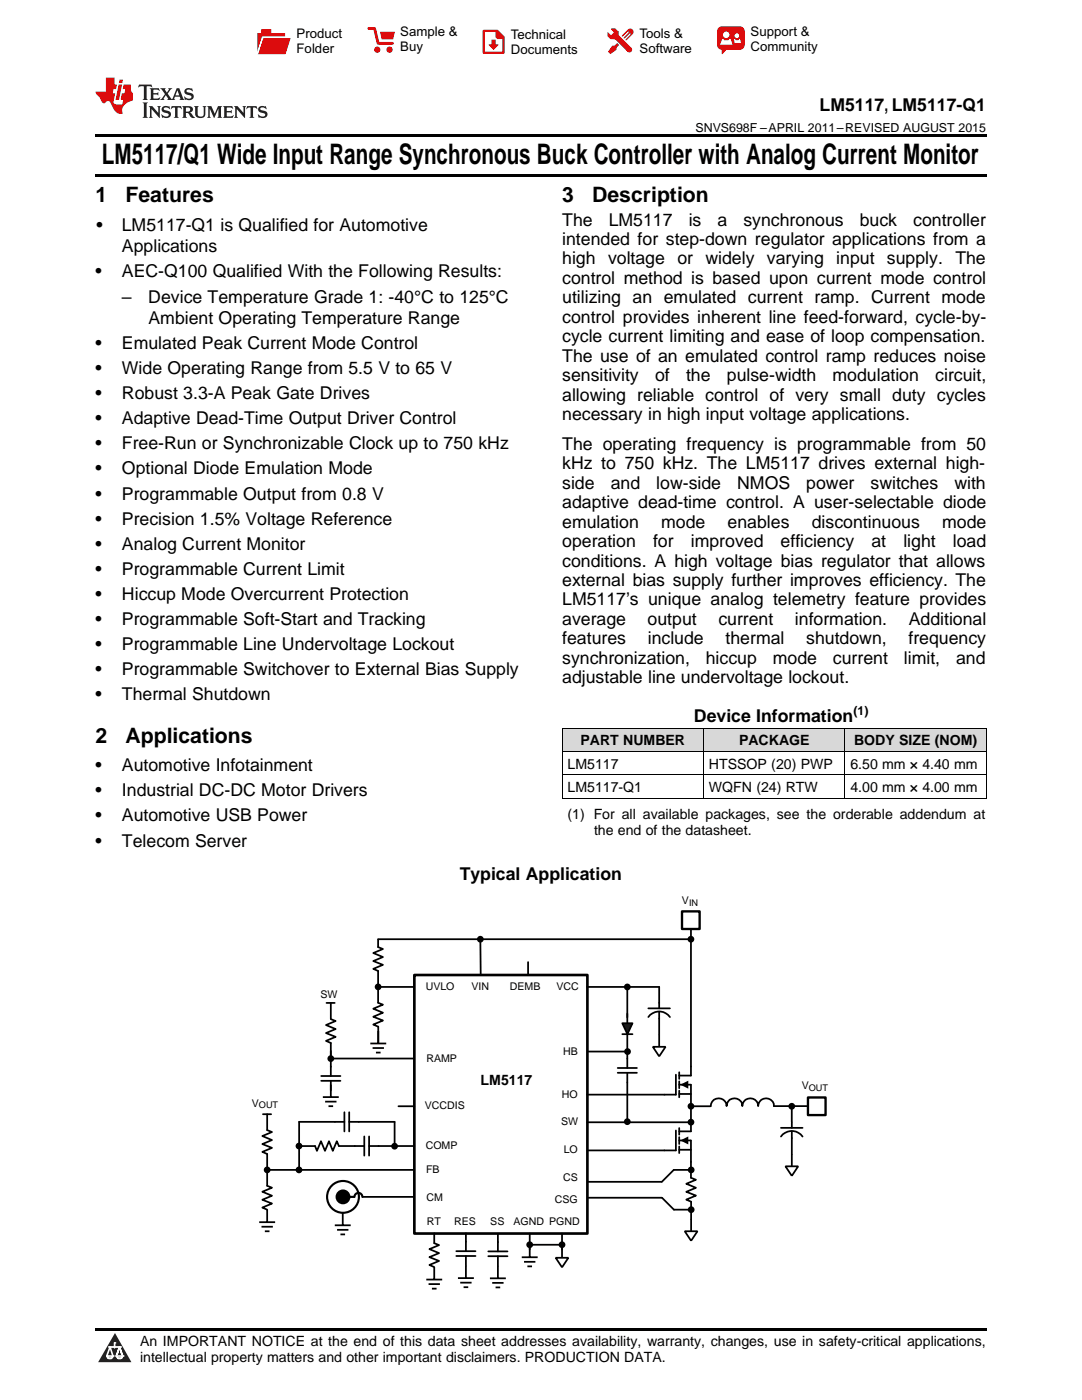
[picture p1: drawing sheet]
<svg xmlns="http://www.w3.org/2000/svg" width="216mm" height="279mm" viewBox="0 0 216 279" stroke-linecap="round" stroke-linejoin="round" font-family="sans-serif">
<defs><g id="words">
<text font-size="5.6" x="20.3" y="32.8">LM5117/Q1 Wide Input Range Synchronous Buck Controller with Analog Current Monitor</text>
<g font-size="4.2">
<text x="19" y="40.4">1</text>
<text x="25" y="40.4">Features</text>
<text x="112.2" y="40.4">3</text>
<text x="118.2" y="40.4">Description</text>
<text x="19" y="148.2">2</text>
<text x="25" y="148.2">Applications</text>
</g>
<g font-size="3.5">
<text x="163.5" y="22.2">LM5117, LM5117-Q1</text>
<text x="19.2" y="46.1">•</text>
<text x="24.3" y="46.1">LM5117-Q1 is Qualified for Automotive</text>
<text x="112.2" y="45">The</text>
<text x="121.5" y="45">LM5117</text>
<text x="137.4" y="45">is</text>
<text x="143.2" y="45">a</text>
<text x="148.4" y="45">synchronous</text>
<text x="171.6" y="45">buck</text>
<text x="182.2" y="45">controller</text>
<text x="24.3" y="50.3">Applications</text>
<text x="112.2" y="48.9">intended for step-down regulator applications from a</text>
<text x="112.2" y="52.8">high</text>
<text x="121.3" y="52.8">voltage or</text>
<text x="140.8" y="52.8">widely varying input</text>
<text x="177" y="52.8">supply.</text>
<text x="190.6" y="52.8">The</text>
<text x="19" y="55.3">•</text>
<text x="24.3" y="55.3">AEC-Q100 Qualified With the Following Results:</text>
<text x="112.2" y="56.7">control method is based upon current mode control</text>
<text x="24.3" y="60.4">–</text>
<text x="29.6" y="60.4">Device Temperature Grade 1: -40°C to 125°C</text>
<text x="29.6" y="64.6">Ambient Operating Temperature Range</text>
<text x="112.2" y="60.5">utilizing an emulated current ramp. Current mode</text>
<text x="112.2" y="64.4">control provides inherent line feed-forward, cycle-by-</text>
<text x="19" y="69.6">•</text>
<text x="24.3" y="69.6">Emulated Peak Current Mode Control</text>
<text x="112.2" y="68.3">cycle current limiting and ease of loop compensation.</text>
<text x="19" y="74.6">•</text>
<text x="24.3" y="74.6">Wide Operating Range from 5.5 V to 65 V</text>
<text x="112.2" y="72.2">The use of an emulated control ramp reduces noise</text>
<text x="112.2" y="76.1">sensitivity</text>
<text x="130.7" y="76.1">of</text>
<text x="136.9" y="76.1">the</text>
<text x="145" y="76.1">pulse-width</text>
<text x="166.1" y="76.1">modulation</text>
<text x="186.6" y="76.1">circuit,</text>
<text x="19" y="79.7">•</text>
<text x="24.3" y="79.7">Robust 3.3-A Peak Gate Drives</text>
<text x="112.2" y="79.9">allowing reliable control of very small duty cycles</text>
<text x="112.2" y="83.8">necessary in high input voltage applications.</text>
<text x="19" y="84.7">•</text>
<text x="19" y="89.7">•</text>
<text x="24.3" y="84.7">Adaptive Dead-Time Output Driver Control</text>
<text x="24.3" y="89.7">Free-Run or Synchronizable Clock up to 750 kHz</text>
<text x="112.2" y="89.8">The operating frequency is programmable from 50</text>
<text x="19" y="94.7">•</text>
<text x="24.3" y="94.7">Optional Diode Emulation Mode</text>
<text x="112.2" y="93.7">kHz to 750 kHz. The LM5117 drives external high-</text>
<text x="19" y="99.7">•</text>
<text x="24.3" y="99.7">Programmable Output from 0.8 V</text>
<text x="112.2" y="97.5">side</text>
<text x="112.2" y="101.4">adaptive dead-time control. A user-selectable diode</text>
<text x="121.9" y="97.5">and</text>
<text x="131" y="97.5">low-side</text>
<text x="147.1" y="97.5">NMOS</text>
<text x="160.9" y="97.5">power</text>
<text x="173.7" y="97.5">switches</text>
<text x="190.4" y="97.5">with</text>
<text x="19" y="104.7">•</text>
<text x="24.3" y="104.7">Precision 1.5% Voltage Reference</text>
<text x="112.2" y="105.3">emulation</text>
<text x="131.9" y="105.3">mode</text>
<text x="145.2" y="105.3">enables</text>
<text x="162" y="105.3">discontinuous</text>
<text x="188" y="105.3">mode</text>
<text x="19" y="109.7">•</text>
<text x="24.3" y="109.7">Analog Current Monitor</text>
<text x="112.2" y="109.2">operation</text>
<text x="112.2" y="113.1">conditions. A high voltage bias regulator that allows</text>
<text x="130.3" y="109.2">for</text>
<text x="137.8" y="109.2">improved</text>
<text x="155.8" y="109.2">efficiency</text>
<text x="173.9" y="109.2">at</text>
<text x="180.3" y="109.2">light</text>
<text x="190.1" y="109.2">load</text>
<text x="19" y="114.7">•</text>
<text x="19" y="119.7">•</text>
<text x="24.3" y="114.7">Programmable Current Limit</text>
<text x="24.3" y="119.7">Hiccup Mode Overcurrent Protection</text>
<text x="112.2" y="116.9">external bias supply further improves efficiency. The</text>
<text x="19" y="124.7">•</text>
<text x="24.3" y="124.7">Programmable Soft-Start and Tracking</text>
<text x="112.2" y="120.8">LM5117’s unique analog telemetry feature provides</text>
<text x="112.2" y="124.7">average</text>
<text x="129.2" y="124.7">output</text>
<text x="143.3" y="124.7">current</text>
<text x="158.6" y="124.7">information.</text>
<text x="181.3" y="124.7">Additional</text>
<text x="19" y="129.8">•</text>
<text x="24.3" y="129.8">Programmable Line Undervoltage Lockout</text>
<text x="112.2" y="128.6">features</text>
<text x="129.3" y="128.6">include</text>
<text x="144.8" y="128.6">thermal</text>
<text x="160.9" y="128.6">shutdown,</text>
<text x="181.3" y="128.6">frequency</text>
<text x="19" y="134.8">•</text>
<text x="24.3" y="134.8">Programmable Switchover to External Bias Supply</text>
<text x="112.2" y="132.5">synchronization,</text>
<text x="112.2" y="136.3">adjustable line undervoltage lockout.</text>
<text x="140.8" y="132.5">hiccup</text>
<text x="154.2" y="132.5">mode</text>
<text x="166.2" y="132.5">current</text>
<text x="180.4" y="132.5">limit,</text>
<text x="190.8" y="132.5">and</text>
<text x="19" y="139.8">•</text>
<text x="24.3" y="139.8">Thermal Shutdown</text>
<text x="138.5" y="144.1">Device Information</text>
<text x="19" y="153.9">•</text>
<text x="24.3" y="153.9">Automotive Infotainment</text>
<text x="19" y="158.9">•</text>
<text x="24.3" y="158.9">Industrial DC-DC Motor Drivers</text>
<text x="19" y="163.9">•</text>
<text x="24.3" y="163.9">Automotive USB Power</text>
<text x="19" y="168.9">•</text>
<text x="24.3" y="168.9">Telecom Server</text>
<text x="91.7" y="175.6">Typical Application</text>
</g>
<g font-size="2.8">
<text x="115.8" y="148.7">PART NUMBER</text>
<text x="147.5" y="148.7">PACKAGE</text>
<text x="170.4" y="148.7">BODY SIZE (NOM)</text>
<text x="113.2" y="153.4">LM5117</text>
<text x="141.5" y="153.4">HTSSOP (20) PWP</text>
<text x="169.7" y="153.4">6.50 mm × 4.40 mm</text>
<text x="113.2" y="158">LM5117-Q1</text>
<text x="141.5" y="158">WQFN (24) RTW</text>
<text x="169.7" y="158">4.00 mm × 4.00 mm</text>
<text x="113.2" y="163.5">(1) For all available packages, see the orderable addendum at</text>
<text x="118.5" y="166.7">the end of the datasheet.</text>
<text x="95.9" y="216.5">LM5117</text>
<text x="27.9" y="268.6">An IMPORTANT NOTICE at the end of this data sheet addresses availability, warranty, changes, use in safety-critical applications,</text>
<text x="27.9" y="271.8">intellectual property matters and other important disclaimers. PRODUCTION DATA.</text>
</g>
<g font-size="2.6">
<text x="59.2" y="7.6">Product</text>
<text x="59.2" y="10.6">Folder</text>
<text x="79.9" y="7.3">Sample &amp;</text>
<text x="79.9" y="10.2">Buy</text>
<text x="101.9" y="7.8">Technical</text>
<text x="101.9" y="10.8">Documents</text>
<text x="127.6" y="7.6">Tools &amp;</text>
<text x="127.6" y="10.6">Software</text>
<text x="149.8" y="7.2">Support &amp;</text>
<text x="149.8" y="10.2">Community</text>
</g>
<g font-size="2.5">
<text x="138.8" y="26.3">SNVS698F –APRIL 2011–REVISED AUGUST 2015</text>
<text x="170.3" y="142.7">(1)</text>
</g>
<g font-size="2.1">
<text x="136.1" y="180.3">V</text>
<text x="84.9" y="197.6">UVLO</text>
<text x="94.1" y="197.6">VIN</text>
<text x="101.7" y="197.6">DEMB</text>
<text x="111" y="197.6">VCC</text>
<text x="64" y="199.2">SW</text>
<text x="85.1" y="211.9">RAMP</text>
<text x="112.4" y="210.5">HB</text>
<text x="50.2" y="220.8">V</text>
<text x="84.8" y="221.4">VCCDIS</text>
<text x="112.1" y="219">HO</text>
<text x="160" y="217.3">V</text>
<text x="112" y="224.6">SW</text>
<text x="84.9" y="229.4">COMP</text>
<text x="112.5" y="230.1">LO</text>
<text x="85" y="234.1">FB</text>
<text x="85.1" y="239.7">CM</text>
<text x="112.4" y="235.7">CS</text>
<text x="85.2" y="244.4">RT</text>
<text x="90.6" y="244.4">RES</text>
<text x="97.8" y="244.4">SS</text>
<text x="102.4" y="244.4">AGND PGND</text>
<text x="110.7" y="240.1">CSG</text>
</g>
<g font-size="1.8">
<text x="137.5" y="180.7">IN</text>
<text x="51.7" y="221.2">OUT</text>
<text x="161.4" y="217.7">OUT</text>
</g>
</g></defs>
<g fill="#d8d8d8">
<path d="M112.2 145.3h28.2v4.7h-28.2z"/>
<path d="M140.4 145.3h28.2v4.7h-28.2z"/>
<path d="M168.6 145.3h28.2v4.7h-28.2z"/>
</g>
<path d="M22.9 266l3.3 5.9h-6.6z" fill="#231f20"/>
<path d="M21.3 270.6h1.2l-.3 .5h-.3a.53 .53 0 0 1-.6-.5z" fill-rule="evenodd" fill="#fff"/>
<path d="M21.3 270.6h1.2l-.3 .5h-.3a.53 .53 0 0 1-.6-.5z" fill="none" stroke="#231f20" stroke-width=".33"/>
<path d="M21.3 270.6l1.2 .1-.3 .4h-.5z" fill="none" stroke="#fff" stroke-width=".33"/>
<path d="M22.9 268.9h.1" fill="none" stroke="#fff" stroke-width=".33"/>
<path d="M22.9 268v.9z" fill="#fff"/>
<path d="M22.9 268v.9z" fill="none" stroke="#fff" stroke-width=".33"/>
<circle cx="22.9" cy="268" r=".16" fill="#fff"/>
<path d="M21.8 268.8h.1" fill="none" stroke="#fff" stroke-width=".33"/>
<path d="M21.8 268.8h2.2z" fill="#fff"/>
<path d="M21.8 268.8h2.2z" fill="none" stroke="#fff" stroke-width=".33"/>
<circle cx="24" cy="268.8" r=".16" fill="#fff"/>
<path d="M23.2 270.6h.1" fill="none" stroke="#fff" stroke-width=".33"/>
<path d="M23.8 268.8l-.6 1.8z" fill="#fff"/>
<path d="M23.8 268.8l-.6 1.8z" fill="none" stroke="#fff" stroke-width=".33"/>
<path d="M23.8 268.8l.7 1.8z" fill="#fff"/>
<path d="M23.8 268.8l.7 1.8z" fill="none" stroke="#fff" stroke-width=".33"/>
<path d="M24.4 270.6h.1" fill="none" stroke="#fff" stroke-width=".33"/>
<circle cx="21.3" cy="270.6" r=".16" fill="#fff"/>
<path d="M22 268.8l-.7 1.8z" fill="#fff"/>
<path d="M22 268.8l-.7 1.8z" fill="none" stroke="#fff" stroke-width=".33"/>
<path d="M22 268.8l.5 1.8z" fill="#fff"/>
<path d="M22 268.8l.5 1.8z" fill="none" stroke="#fff" stroke-width=".33"/>
<circle cx="22.5" cy="270.6" r=".16" fill="#fff"/>
<path d="M23.3 270.6h1.2a.63 .63 0 0 1-.6 .5 .63 .63 0 0 1-.6-.5z" fill-rule="evenodd" fill="#fff"/>
<path d="M23.3 270.6h1.2a.63 .63 0 0 1-.6 .5 .63 .63 0 0 1-.6-.5z" fill="none" stroke="#231f20" stroke-width=".33"/>
<path d="M23.3 270.6h1.2l-.4 .5h-.5z" fill="none" stroke="#fff" stroke-width=".33"/>
<path d="M23.2 270.6h.1" fill="none" stroke="#fff" stroke-width=".33"/>
<circle cx="24.5" cy="270.6" r=".16" fill="#fff"/>
<path d="M19 265.1h177.8v.5h-177.8z" fill="#000"/>
<path d="M82.7 194.6h34.5v51.6h-34.5z" fill-rule="evenodd" fill="#fff"/>
<path d="M82.7 194.6h34.5v51.6h-34.5z" fill="none" stroke="#000" stroke-width=".53"/>
<g fill="none" stroke="#000" stroke-width=".35">
<path d="M75.4 187.5v1.5l1 .4-1.9 .8 1.9 .8-1.9 .8 1.9 .8-1.9 .8 .9 .4v6.3l1 .4-1.9 .8 1.9 .8-1.9 .8 1.9 .8-1.9 .8 .9 .4M75.4 197h7.3M75.4 187.4h62.5M95.8 187.5l.1 7.1M105.4 192v2.6M117.2 197h14.3v4.2M125.2 197v16.1M137.9 185.4v29.3h-2.4M64.1 215.7h3.8M64.1 214.7h3.8M64.4 219h3.2M64.9 219.9h2.2"/>
<path d="M65.1 200.2h1.7M66 203.4l1 .4-1.9 .8 1.9 .8-1.9 .8 1.9 .7-1.9 .8 .9 .5v6.5M66 200.2v3.1M66 215.7v3.1M66 211.3h16.6M73.9 208.3h3.2M74.3 209.2h2.3M75 210.1h.9M75.5 204.9v3.2M117.3 209.9h7.8M123.3 214.1h3.8M123.3 213.1h3.8"/>
<path d="M125.2 214.1v9.9M129.4 203a2.65 2.65 0 0 1 4.3 0M129.4 201.2h4.3M130.3 208.9h2.5l-1.3 1.9zM131.5 201.9v7M134.9 214.5v4h-17.7M135.5 214v1.3M135.5 215.8v1.4M135.5 217.7v1.3M135.5 218.3h2.4M135.5 216.5h2.3M137.9 216.5v9.3h-2.4"/>
<path d="M52.5 222.4h1.6M53.3 222.4v3.1l1 .4-1.9 .8 1.9 .8-1.9 .8 1.9 .8-1.9 .8 .9 .4v6.4l1 .3-1.9 .8 1.9 .8-1.9 .8 1.9 .8-1.9 .8 .9 .4v2.4M53.4 233.5h29.3M65.5 220.8h1M68.7 222v3.8M68.7 223.9h-9v9.6M69.7 222v3.8M69.7 223.9h9v4.8M72.4 238.9h10.2M72.7 228.7h-5.1l-.4-.9-.8 1.9-.8-1.9-.8 1.9-.8-1.9-.8 1.9-.3-1h-3.2M72.7 226.8v3.8M73.6 226.8v3.8"/>
<path d="M73.6 228.7h9.1M79.5 220.8h3.2M117.2 224h20.7M117.4 239h14.6M117.4 235.9h14.6M132.1 239l2.4 2.4h3.4M134.9 225.6v4h-17.7M135.5 225.1v1.4M135.5 226.9v1.4M135.5 228.8v1.3M135.5 229.5h2.4M135.5 227.6h2.3"/>
<path d="M137.9 227.6v7.5l1 .3-2 .8 2 .8-2 .8 2 .8-2 .8 1 .4v5.9M137.9 220.8h3.9M137.9 233.5h-3.5l-2.3 2.4M141.8 220.7a1.58 1.58 0 0 1 1.6-1.5 1.58 1.58 0 0 1 1.6 1.5 1.57 1.57 0 0 1 1.5-1.5 1.57 1.57 0 0 1 1.6 1.5 1.58 1.58 0 0 1 1.6-1.5 1.58 1.58 0 0 1 1.6 1.5 1.57 1.57 0 0 1 1.6-1.5 1.57 1.57 0 0 1 1.5 1.5h6.8M155.8 226.8a2.65 2.65 0 0 1 4.3 0M155.8 225.1h4.3M156.7 232.8h2.6l-1.3 1.9zM158 220.7v3.2M158 224v1.1M158 225.7v7.1M51.7 243.9h3.2M52.2 244.8h2.2"/>
<path d="M52.8 245.7h1M66.8 244.5h3.2M67.3 245.4h2.2M67.9 246.4h1M68.4 242v2.4M85.1 255.4h3.1M85.5 256.3h2.3M86.2 257.2h.9M86.6 246.1v2l1 .4-1.9 .8 1.9 .8-1.9 .8 1.9 .7-1.9 .9 .9 .4v2.3M91 249.7h3.9M91 250.7h3.9M91.4 255.1h3.2"/>
<path d="M91.8 256h2.3M92.5 256.9h.9M93 246.1v3.6M93 250.7v4.2M97.4 250.7h3.9M97.4 249.7h3.9M97.8 255.1h3.1M98.2 256h2.3M98.9 256.9h.9M99.3 246.2v3.5M99.3 250.7v4.3M104.1 250.9h3.2"/>
<path d="M104.6 251.8h2.2M105.2 252.7h1M105.7 248.4h6.7M105.7 246.2v4.6M110.9 251h2.5l-1.3 1.9zM112.1 246.2v4.8M136.6 245.7h2.6l-1.3 1.9z"/>
<circle cx="75.4" cy="197" r=".5"/>
<circle cx="95.8" cy="187.4" r=".5"/>
<circle cx="125.2" cy="197" r=".5"/>
<circle cx="137.9" cy="187.4" r=".5"/>
<circle cx="66" cy="211.3" r=".5"/>
<circle cx="125.2" cy="209.9" r=".5"/>
<circle cx="53.3" cy="233.5" r=".5"/>
<circle cx="59.7" cy="228.7" r=".5"/>
<circle cx="59.7" cy="233.5" r=".5"/>
<circle cx="78.7" cy="228.7" r=".5"/>
<circle cx="125.2" cy="223.9" r=".5"/>
<circle cx="137.9" cy="224" r=".5"/>
<circle cx="137.9" cy="220.8" r=".5"/>
<circle cx="137.9" cy="233.5" r=".5"/>
<circle cx="158" cy="220.8" r=".5"/>
<circle cx="105.7" cy="248.4" r=".5"/>
<circle cx="112.1" cy="248.4" r=".5"/>
<circle cx="137.9" cy="241.4" r=".5"/>
</g>
<g fill="#000">
<path d="M135.8 216.5l1.5-.8v1.6zM135.8 227.6l1.5-.8v1.6z"/>
<circle cx="75.4" cy="197" r=".5"/>
<circle cx="95.8" cy="187.4" r=".5"/>
<circle cx="125.2" cy="197" r=".5"/>
<circle cx="137.9" cy="187.4" r=".5"/>
<circle cx="66" cy="211.3" r=".5"/>
<circle cx="125.2" cy="209.9" r=".5"/>
<circle cx="53.3" cy="233.5" r=".5"/>
<circle cx="59.7" cy="228.7" r=".5"/>
<circle cx="59.7" cy="233.5" r=".5"/>
<circle cx="68.4" cy="238.9" r="1.27"/>
<circle cx="78.7" cy="228.7" r=".5"/>
<circle cx="125.2" cy="223.9" r=".5"/>
<circle cx="137.9" cy="224" r=".5"/>
<circle cx="137.9" cy="220.8" r=".5"/>
<circle cx="137.9" cy="233.5" r=".5"/>
<circle cx="158" cy="220.8" r=".5"/>
<circle cx="105.7" cy="248.4" r=".5"/>
<circle cx="112.1" cy="248.4" r=".5"/>
<circle cx="137.9" cy="241.4" r=".5"/>
</g>
<path d="M136.1 181.9h3.5v3.5h-3.5zM161.2 219h3.5v3.5h-3.5z" fill="none" stroke="#000" stroke-width=".47"/>
<g fill="none" stroke="#000" stroke-width=".42">
<path d="M69.3 238.9h1.4M70.7 238.9a.79 .79 0 0 1 .8-.8 .79 .79 0 0 1 .8 .8"/>
<circle cx="68.4" cy="238.9" r="3.2"/>
<circle cx="68.4" cy="238.9" r="1.27"/>
</g>
<path d="M124.2 204.2h2l-1 2.2z" fill="#1a1a1a"/>
<path d="M124.2 204.2h2l-1 2.2zM124.2 206.4h2" fill="none" stroke="#000" stroke-width=".35"/>
<path d="M19 34.8h177.8v.5h-177.8zM19 26.8h177.8v.6h-177.8zM112.2 159.3h.1zM168.5 159.3h.1zM196.7 159.3h.1z" fill="#000"/>
<path d="M112.2 159.3h84.6M112.2 154.6h84.6M112.2 149.9h84.6M112.2 145.3h84.6M112.2 145.3v14M140.4 145.3v14M168.6 145.3v14M196.8 145.3v14" fill="none" stroke="#000" stroke-width=".2"/>
<path d="M27.7 16.9l-.1 .6 .6-.3h.5v.2v2.2l-.2 .4h1l-.2-.4v-2.2v-.2h.5l.6 .3-.2-.6zM29.9 17.6l.2 .4v1.6l-.2 .4h1.9l.1-.6a1.09 1.09 0 0 1-1.3 .1v-.6h.6l.4 .2v-.7l-.2 .2h-.8v-.6l.2-.1a1.01 1.01 0 0 1 1 .3l-.1-.6zM32 17.6l.9 1.2-1 1.2h.9l-.2-.3 .5-.7 .5 .7-.3 .3h1.7l-.2-.3 .1-.4h1l.1 .4-.2 .3h1l-.3-.4-.7-2h-.5l-1 2.2-.8-1.1 .9-1.1h-.9l.2 .2-.4 .7-.4-.7 .2-.2zM35.4 18l.4 1h-.8zM37 17.7a.66 .66 0 0 0-.2 .8 .66 .66 0 0 0 .6 .4l.7 .2 .1 .2a.8 .8 0 0 1-.7 .4 .8 .8 0 0 1-.7-.5l.1 .8 .2-.2a.94 .94 0 0 0 1.1 .1 .94 .94 0 0 0 .4-.9 1.48 1.48 0 0 0-1.3-.6v-.4a1.1 1.1 0 0 1 1.2 .2l-.2-.6-.2 .1-.5-.1zM28.5 20.4l.2 .4v2.3l-.2 .4h1l-.2-.4v-2.3l.2-.4zM29.7 21.2l.2 .4v1.5l-.2 .4h.8l-.3-.4 .1-1.3 1.6 1.8v-2l.2-.4h-.7l.2 .2v1.1l-1.2-1.3zM32.5 21.3a.66 .66 0 0 0-.2 .8 .66 .66 0 0 0 .6 .4l.6 .2 .2 .2a.8 .8 0 0 1-.8 .4 .8 .8 0 0 1-.7-.5l.2 .7 .2-.1a.94 .94 0 0 0 1 .1 .94 .94 0 0 0 .5-1 1.47 1.47 0 0 0-1.3-.6l-.1-.3a1.1 1.1 0 0 1 1.3 .2l-.2-.6-.2 .1-.5-.2zM34.3 21.2l-.2 .6a.64 .64 0 0 1 .8-.3v1.6l-.2 .4h1l-.3-.4 .1-1.6a.66 .66 0 0 1 .8 .3l-.2-.6zM36.3 21.2l.3 .4v1.5l-.3 .4h1l-.2-.2v-.7h.5l.1 .1a.8 .8 0 0 0 1.2 .7l-1-1a.62 .62 0 0 0 .6-.5 .62 .62 0 0 0-.6-.7zM37.1 21.5h.1a.48 .48 0 0 1 .6 0 .48 .48 0 0 1 .1 .6l-.2 .1-.6 .1zM38.7 21.2l.2 .2a2.29 2.29 0 0 0 .4 2 1.05 1.05 0 0 0 1.7-.7v-1.3l.2-.2h-.8l.2 .4v1.1a.61 .61 0 0 1-.6 .6 .61 .61 0 0 1-.6-.6v-1.1l.3-.4zM41.3 21.2l.3 .4v1.5l-.3 .4h.8l-.2-.4v-1.4l.8 1.9 .9-1.9v1.4l-.2 .4h.9l-.2-.4v-1.5l.2-.4h-.8l-.7 1.5-.6-1.5zM44.5 21.2l.2 .4v1.5l-.2 .4h1.9l.2-.6a1.1 1.1 0 0 1-1.4 .2v-.7h.6l.4 .2v-.6l-.2 .1-.8 .1v-.6l.2-.1a1.02 1.02 0 0 1 1.1 .2l-.2-.5zM46.7 21.2l.2 .4v1.5l-.2 .4h.8l-.3-.4 .1-1.3 1.6 1.8v-2l.2-.4h-.7l.2 .2v1.1l-1.2-1.3zM49.3 21.2l-.1 .6a.64 .64 0 0 1 .8-.3v1.6l-.3 .4h1l-.2-.4v-1.6a.66 .66 0 0 1 .8 .3l-.1-.6zM51.7 21.3a.66 .66 0 0 0-.2 .7 .66 .66 0 0 0 .7 .5l.6 .2 .1 .2a.8 .8 0 0 1-.7 .4 .8 .8 0 0 1-.7-.5l.1 .7 .2-.1a.94 .94 0 0 0 1.1 .1 .94 .94 0 0 0 .4-1 1.48 1.48 0 0 0-1.2-.6l-.1-.3a1.1 1.1 0 0 1 1.2 .2l-.2-.6-.1 .1-.6-.2z" fill="#231f20"/>
<path d="M21.1 15.5v2.8h-2v.4l.9 .9a.96 .96 0 0 0 1 1 .59 .59 0 0 1 .5-.4 .59 .59 0 0 1 .5 .3l.4 .8a1.61 1.61 0 0 0 2.1 1.3 1.63 1.63 0 0 1 1.1-2.2l.9-.3v-1.5a1.6 1.6 0 0 1-.4-1.7h-1.4l-.2 .9h.5l-.2 .8h-.5l-.2 1v.3h.5l-.2 .9h-.7a.74 .74 0 0 1-1-.6l.3-1.6h-.5l.2-.8h.5l.1-.9h-.4v-1.4zM23.7 16.9l-.7 3h.8l.6-3zM23.8 15.9l-.1 .7h.7l.2-.7z" fill="#ee1d23"/>
<g fill="#d60000">
<path d="M52.1 5.8h2v.8h2.8v4.2h-5.5v-4.2h.7z" fill-rule="evenodd"/>
<path d="M52.4 7.5h5.6l-1 3.3h-5.6z" fill-rule="evenodd"/>
</g>
<path d="M52.4 7.4h5.7l-.1 .1h-5.5l-1.1 3.3z" fill-rule="evenodd" fill="#fff"/>
<path d="M52.4 7.4h5.7l-.1 .1h-5.5l-1.1 3.3z" fill="none" stroke="#fff" stroke-width=".2"/>
<path d="M73.6 5.7h1.1l.7 2.9h2.9" fill="none" stroke="#d60000" stroke-width=".55"/>
<g fill="#d60000">
<path d="M75.8 6.3h3l-.4 1.6h-2.2z" fill-rule="evenodd"/>
<circle cx="75.3" cy="9.9" r=".62"/>
<circle cx="77.7" cy="9.9" r=".62"/>
</g>
<path d="M96.5 6.2h2.7l1.3 1.2v3.1h-4z" fill="none" stroke="#d60000" stroke-width=".44"/>
<g fill="#d60000">
<path d="M98.1 7.9h.8v1h.5l-.9 1.1-1-1v-.1h.6z" fill-rule="evenodd"/>
<path d="M98.9 6.2h.3l1.3 1.2v.4h-1.3l-.3-.4z" fill-rule="evenodd"/>
<path d="M121.9 5.7h.8l.7 .6 .1 .7 2.5 2.5-.8 .8-2.3-2.3-1.1-.2-.6-.6v-.8l.7 .6 .5-.4v-.2l-.5-.5z" fill-rule="evenodd"/>
<path d="M122.2 9.1h.4l.5-.5 .4 .4-.5 .5v.4l-1.2 .9-.5-.5z" fill-rule="evenodd"/>
<path d="M125.3 5.9a.67 .67 0 0 1 .9 0 .67 .67 0 0 1 0 .9z" fill-rule="evenodd"/>
<path d="M125.3 5.9l.9 .9-1.2 1.2h-.2v-.2l1-.9v-.2h-.2l-.9 1h-.2v-.2l.9-1 .1-.2h-.3l-.9 1h-.2v-.2z" fill-rule="evenodd"/>
<circle cx="125.6" cy="9.9" r=".54"/>
</g>
<path d="M123.3 6.3v.7" fill="none" stroke="#d60000" stroke-width=".2"/>
<g fill="#d60000">
<path d="M143.4 5.5l.6-.2h3.6a.95 .95 0 0 1 1 .9v2.8a.95 .95 0 0 1-1 .9h-3.6a.95 .95 0 0 1-.9-.9v-2.8z" fill-rule="evenodd"/>
<path d="M144 9.9h.9l-.7 .9h-.2z" fill-rule="evenodd"/>
</g>
<g fill="#fff">
<path d="M146.6 8.6h1.3z"/>
<path d="M144.1 7.8h.3l.1 .2h.8l.2-.2h.3l.4 1.1h-2.5z" fill-rule="evenodd"/>
<path d="M146.4 7.8h.3l.1 .2h.5l.2-.2h.2l.2 .8h-1.3z" fill-rule="evenodd"/>
<circle cx="144.9" cy="6.9" r=".65"/>
<circle cx="147" cy="7.1" r=".48"/>
</g>
<use href="#words"/>
</svg>
